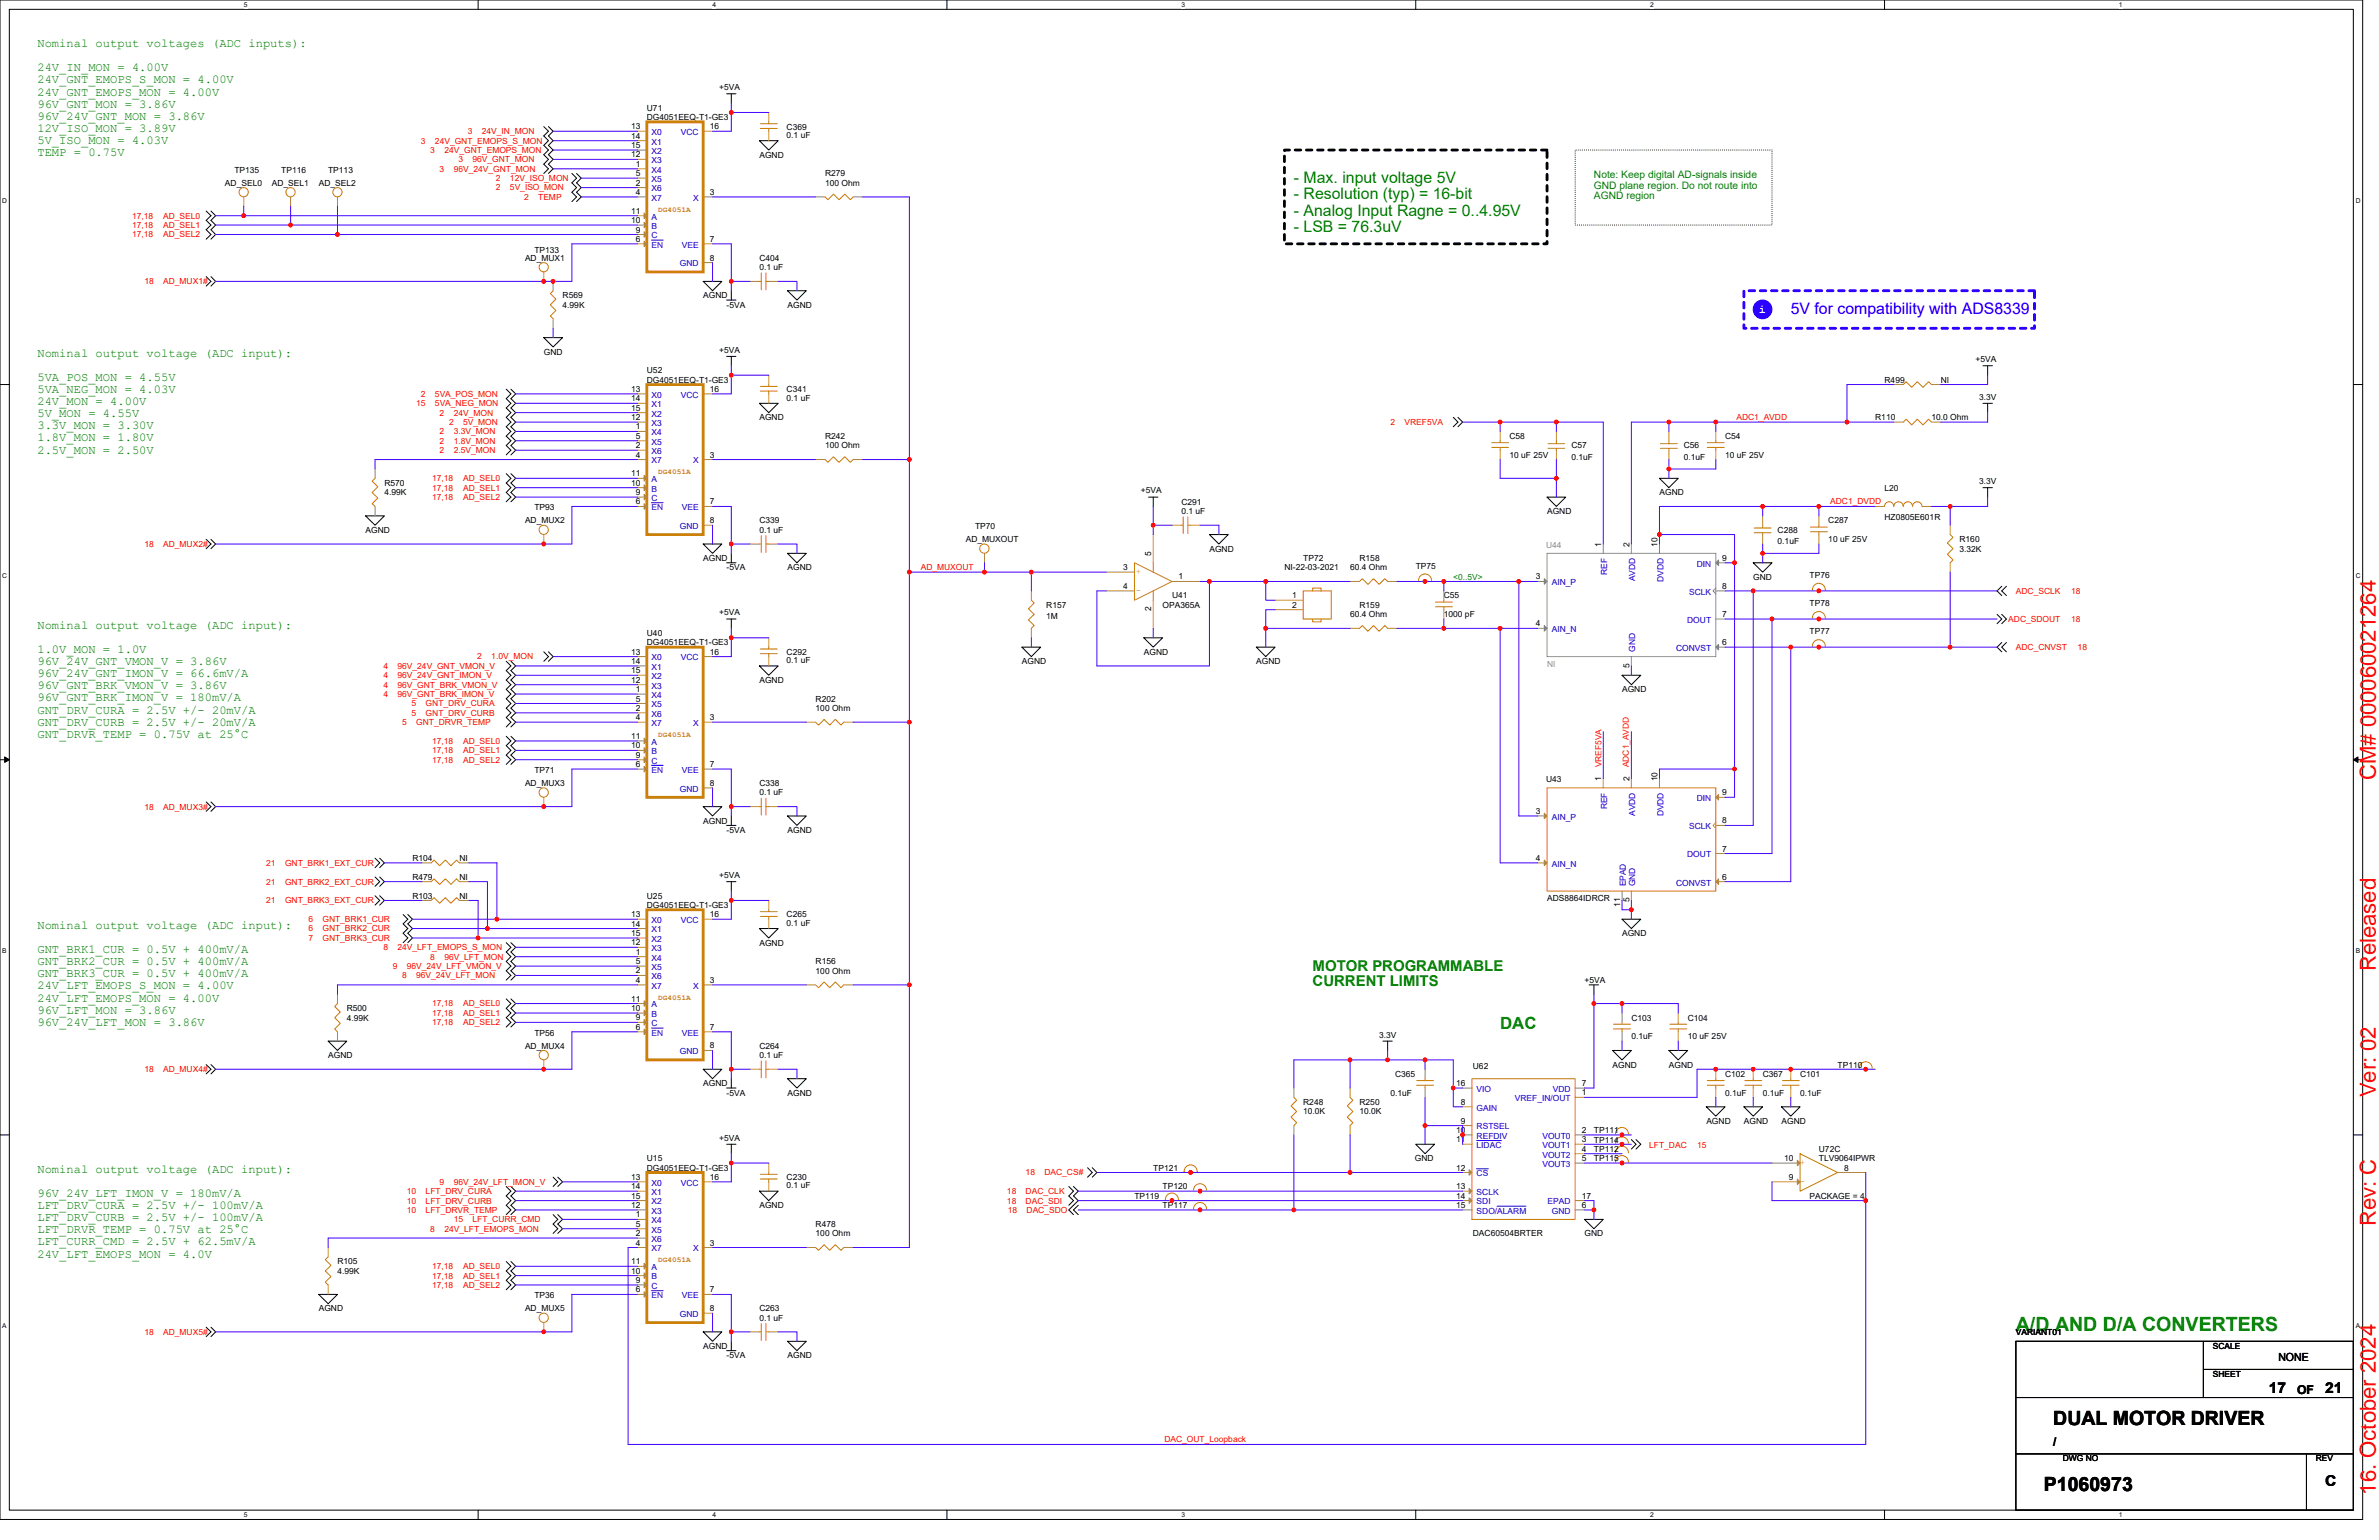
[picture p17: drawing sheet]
<svg xmlns="http://www.w3.org/2000/svg" width="432mm" height="279mm" viewBox="0 0 432 279" stroke-linecap="round" stroke-linejoin="round" font-family="sans-serif">
<defs><g id="words">
<g font-size="4" fill="#f00">
<text x="431.2" y="141.5" transform="rotate(-90 431.2 141.5)">CM# 000060021264</text>
<text x="431.2" y="176.2" transform="rotate(-90 431.2 176.2)">Released</text>
<text x="431.2" y="199.1" transform="rotate(-90 431.2 199.1)">Ver: 02</text>
<text x="431.2" y="222.5" transform="rotate(-90 431.2 222.5)">Rev: C</text>
<text x="431.2" y="271.2" transform="rotate(-90 431.2 271.2)">16. October 2024</text>
</g>
<text font-size="3.6" fill="#008000" x="365.9" y="241.6">A/D AND D/A CONVERTERS</text>
<g font-size="3.6">
<text x="372.7" y="258.6">DUAL MOTOR DRIVER</text>
<text x="371" y="270.5">P1060973</text>
</g>
<text font-size="3" fill="#008000" x="272.3" y="186.6">DAC</text>
<g font-size="2.9" fill="#008000">
<text x="234.8" y="33.2">- Max. input voltage 5V</text>
<text x="234.8" y="36.2">- Resolution (typ) = 16-bit</text>
<text x="234.8" y="39.1">- Analog Input Ragne = 0..4.95V</text>
<text x="234.8" y="42.1">- LSB = 76.3uV</text>
</g>
<text font-size="2.9" fill="#00f" x="325" y="57">5V for compatibility with ADS8339</text>
<g font-size="2.7" fill="#008000">
<text x="238.3" y="176.1">MOTOR PROGRAMMABLE</text>
<text x="238.3" y="178.9">CURRENT LIMITS</text>
</g>
<g font-size="2.7">
<text x="411.8" y="252.7">17</text>
<text x="422" y="252.7">21</text>
<text x="422" y="269.7">C</text>
</g>
<g font-size="2.2" fill="#008000">
<text x="6.8" y="8.5">Nominal output voltages (ADC inputs):</text>
<text x="6.8" y="12.9">24V_IN_MON = 4.00V</text>
<text x="6.8" y="15.1">24V_GNT_EMOPS_S_MON = 4.00V</text>
<text x="6.8" y="17.3">24V_GNT_EMOPS_MON = 4.00V</text>
<text x="6.8" y="19.5">96V_GNT_MON = 3.86V</text>
<text x="6.8" y="21.7">96V_24V_GNT_MON = 3.86V</text>
<text x="6.8" y="23.9">12V_ISO_MON = 3.89V</text>
<text x="6.8" y="26.1">5V_ISO_MON = 4.03V</text>
<text x="6.8" y="28.3">TEMP = 0.75V</text>
<text x="6.8" y="64.7">Nominal output voltage (ADC input):</text>
<text x="6.8" y="69.1">5VA_POS_MON = 4.55V</text>
<text x="6.8" y="71.3">5VA_NEG_MON = 4.03V</text>
<text x="6.8" y="73.5">24V_MON = 4.00V</text>
<text x="6.8" y="75.7">5V_MON = 4.55V</text>
<text x="6.8" y="77.9">3.3V_MON = 3.30V</text>
<text x="6.8" y="80.1">1.8V_MON = 1.80V</text>
<text x="6.8" y="82.3">2.5V_MON = 2.50V</text>
<text x="6.8" y="114">Nominal output voltage (ADC input):</text>
<text x="6.8" y="118.4">1.0V_MON = 1.0V</text>
<text x="6.8" y="120.6">96V_24V_GNT_VMON_V = 3.86V</text>
<text x="6.8" y="122.9">96V_24V_GNT_IMON_V = 66.6mV/A</text>
<text x="6.8" y="125.1">96V_GNT_BRK_VMON_V = 3.86V</text>
<text x="6.8" y="127.3">96V_GNT_BRK_IMON_V = 180mV/A</text>
<text x="6.8" y="129.5">GNT_DRV_CURA = 2.5V +/- 20mV/A</text>
<text x="6.8" y="131.7">GNT_DRV_CURB = 2.5V +/- 20mV/A</text>
<text x="6.8" y="133.9">GNT_DRVR_TEMP = 0.75V at 25°C</text>
<text x="6.8" y="168.5">Nominal output voltage (ADC input):</text>
<text x="6.8" y="172.9">GNT_BRK1_CUR = 0.5V + 400mV/A</text>
<text x="6.8" y="175.1">GNT_BRK2_CUR = 0.5V + 400mV/A</text>
<text x="6.8" y="177.3">GNT_BRK3_CUR = 0.5V + 400mV/A</text>
<text x="6.8" y="179.5">24V_LFT_EMOPS_S_MON = 4.00V</text>
<text x="6.8" y="181.7">24V_LFT_EMOPS_MON = 4.00V</text>
<text x="6.8" y="183.9">96V_LFT_MON = 3.86V</text>
<text x="6.8" y="186.1">96V_24V_LFT_MON = 3.86V</text>
<text x="6.8" y="212.7">Nominal output voltage (ADC input):</text>
<text x="6.8" y="217.1">96V_24V_LFT_IMON_V = 180mV/A</text>
<text x="6.8" y="219.4">LFT_DRV_CURA = 2.5V +/- 100mV/A</text>
<text x="6.8" y="221.6">LFT_DRV_CURB = 2.5V +/- 100mV/A</text>
<text x="6.8" y="223.8">LFT_DRVR_TEMP = 0.75V at 25°C</text>
<text x="6.8" y="226">LFT_CURR_CMD = 2.5V + 62.5mV/A</text>
<text x="6.8" y="228.2">24V_LFT_EMOPS_MON = 4.0V</text>
</g>
<text font-size="2.2" fill="#fff" x="319.3" y="56.8">i</text>
<g font-size="2.2">
<text x="416.9" y="252.9">OF</text>
<text x="372.7" y="262.4">/</text>
</g>
<text font-size="2" x="413.5" y="246.9">NONE</text>
<g font-size="1.9" fill="#008000">
<text x="289.3" y="32.3">Note: Keep digital AD-signals inside</text>
<text x="289.3" y="34.2">GND plane region. Do not route into</text>
<text x="289.3" y="36.2">AGND region</text>
</g>
<g font-size="1.5">
<text x="130.5" y="16.3">+5VA</text>
<text x="114.5" y="23.5">13</text>
<text x="117.4" y="20.1">U71</text>
<text x="117.4" y="21.8">DG4051EEQ-T1-GE3</text>
<text x="128.8" y="23.5">16</text>
<text x="142.8" y="23.5">C369</text>
<text x="114.5" y="28.6">12</text>
<text x="114.5" y="25.2">14</text>
<text x="114.5" y="26.9">15</text>
<text x="137.8" y="28.6">AGND</text>
<text x="142.8" y="25">0.1 uF</text>
<text x="40.8" y="33.7">AD_SEL0</text>
<text x="42.5" y="31.3">TP135</text>
<text x="49.3" y="33.7">AD_SEL1</text>
<text x="51.1" y="31.3">TP116</text>
<text x="57.8" y="33.7">AD_SEL2</text>
<text x="59.6" y="31.3">TP113</text>
<text x="115.4" y="30.3">1</text>
<text x="115.4" y="33.7">2</text>
<text x="115.4" y="35.4">4</text>
<text x="115.4" y="32">5</text>
<text x="128.8" y="35.4">3</text>
<text x="149.8" y="32">R279</text>
<text x="149.8" y="33.7">100 Ohm</text>
<text x="114.5" y="40.5">10</text>
<text x="114.5" y="38.8">11</text>
<text x="95.3" y="47.3">AD_MUX1</text>
<text x="97" y="46">TP133</text>
<text x="115.4" y="42.2">9</text>
<text x="115.4" y="43.9">6</text>
<text x="128.8" y="47.3">8</text>
<text x="128.8" y="43.9">7</text>
<text x="137.8" y="47.3">C404</text>
<text x="137.8" y="49">0.1 uF</text>
<text x="102.1" y="54.1">R569</text>
<text x="102.1" y="55.8">4.99K</text>
<text x="127.6" y="54.1">AGND</text>
<text x="131.9" y="55.8">-5VA</text>
<text x="142.9" y="55.8">AGND</text>
<text x="98.7" y="64.3">GND</text>
<text x="130.5" y="64">+5VA</text>
<text x="358.6" y="65.7">+5VA</text>
<text x="114.5" y="71.1">13</text>
<text x="117.4" y="67.7">U52</text>
<text x="117.4" y="69.4">DG4051EEQ-T1-GE3</text>
<text x="128.8" y="71.1">16</text>
<text x="142.8" y="71.1">C341</text>
<text x="342.1" y="69.4">R499</text>
<text x="352.3" y="69.4">NI</text>
<text x="114.5" y="76.2">12</text>
<text x="114.5" y="72.8">14</text>
<text x="114.5" y="74.5">15</text>
<text x="115.4" y="77.9">1</text>
<text x="137.8" y="76.2">AGND</text>
<text x="142.8" y="72.7">0.1 uF</text>
<text x="340.4" y="76.2">R110</text>
<text x="350.6" y="76.2">10.0 Ohm</text>
<text x="359.2" y="72.5">3.3V</text>
<text x="115.4" y="81.3">2</text>
<text x="115.4" y="83">4</text>
<text x="115.4" y="79.6">5</text>
<text x="128.8" y="83">3</text>
<text x="149.8" y="79.7">R242</text>
<text x="149.8" y="81.3">100 Ohm</text>
<text x="274" y="79.7">C58</text>
<text x="274" y="83.1">10 uF 25V</text>
<text x="285.2" y="81.3">C57</text>
<text x="285.2" y="83.4">0.1uF</text>
<text x="305.6" y="81.3">C56</text>
<text x="305.6" y="83.4">0.1uF</text>
<text x="313.1" y="79.7">C54</text>
<text x="313.1" y="83.1">10 uF 25V</text>
<text x="69.8" y="88.2">R570</text>
<text x="69.8" y="89.9">4.99K</text>
<text x="114.5" y="88.1">10</text>
<text x="114.5" y="86.4">11</text>
<text x="115.4" y="89.8">9</text>
<text x="207.1" y="89.5">+5VA</text>
<text x="301.2" y="89.9">AGND</text>
<text x="342.1" y="89">L20</text>
<text x="359.2" y="87.8">3.3V</text>
<text x="95.3" y="95">AD_MUX2</text>
<text x="97" y="92.6">TP93</text>
<text x="115.4" y="91.5">6</text>
<text x="128.8" y="94.9">8</text>
<text x="128.8" y="91.5">7</text>
<text x="137.8" y="95">C339</text>
<text x="177" y="96">TP70</text>
<text x="214.4" y="91.6">C291</text>
<text x="214.4" y="93.3">0.1 uF</text>
<text x="280.8" y="93.3">AGND</text>
<text x="331.9" y="95">C287</text>
<text x="342.1" y="94.3">HZ0805E601R</text>
<text x="66.4" y="96.7">AGND</text>
<text x="127.6" y="101.8">AGND</text>
<text x="137.8" y="96.7">0.1 uF</text>
<text x="175.3" y="98.4">AD_MUXOUT</text>
<text x="209" y="100.9" transform="rotate(-90 209 100.9)">5</text>
<text x="219.5" y="100.1">AGND</text>
<text x="236.5" y="101.8">TP72</text>
<text x="246.8" y="101.8">R158</text>
<text x="290.6" y="99.2" transform="rotate(-90 290.6 99.2)">1</text>
<text x="295.7" y="99.2" transform="rotate(-90 295.7 99.2)">2</text>
<text x="300.8" y="99.2" transform="rotate(-90 300.8 99.2)">10</text>
<text x="312.6" y="101.7">9</text>
<text x="322.6" y="96.7">C288</text>
<text x="322.6" y="98.7">0.1uF</text>
<text x="331.9" y="98.4">10 uF 25V</text>
<text x="355.7" y="98.4">R160</text>
<text x="355.7" y="100.1">3.32K</text>
<text x="131.9" y="103.5">-5VA</text>
<text x="142.9" y="103.5">AGND</text>
<text x="203.9" y="103.4">3</text>
<text x="203.9" y="106.8">4</text>
<text x="213.9" y="105.1">1</text>
<text x="233.1" y="103.5">NI-22-03-2021</text>
<text x="245" y="103.5">60.4 Ohm</text>
<text x="257" y="103.1">TP75</text>
<text x="278.8" y="105.1">3</text>
<text x="312.6" y="106.8">8</text>
<text x="318.2" y="105.2">GND</text>
<text x="328.4" y="104.8">TP76</text>
<text x="130.5" y="111.7">+5VA</text>
<text x="189.9" y="110.3">R157</text>
<text x="189.9" y="112.3">1M</text>
<text x="209" y="110.9" transform="rotate(-90 209 110.9)">2</text>
<text x="211" y="110.3">OPA365A</text>
<text x="212.7" y="108.6">U41</text>
<text x="234.5" y="108.5">1</text>
<text x="234.5" y="110.3">2</text>
<text x="245" y="112">60.4 Ohm</text>
<text x="246.8" y="110.3">R159</text>
<text x="262.1" y="108.6">C55</text>
<text x="262.1" y="112">1000 pF</text>
<text x="278.8" y="113.6">4</text>
<text x="312.6" y="112">7</text>
<text x="328.4" y="109.9">TP78</text>
<text x="114.5" y="118.8">13</text>
<text x="117.4" y="115.4">U40</text>
<text x="117.4" y="117.1">DG4051EEQ-T1-GE3</text>
<text x="128.8" y="118.8">16</text>
<text x="142.8" y="118.8">C292</text>
<text x="207.6" y="118.8">AGND</text>
<text x="312.6" y="117.1">6</text>
<text x="328.4" y="115">TP77</text>
<text x="114.5" y="123.9">12</text>
<text x="114.5" y="120.5">14</text>
<text x="114.5" y="122.2">15</text>
<text x="115.4" y="125.6">1</text>
<text x="137.8" y="123.9">AGND</text>
<text x="142.8" y="120.3">0.1 uF</text>
<text x="185.5" y="120.5">AGND</text>
<text x="228" y="120.5">AGND</text>
<text x="294.4" y="125.6">AGND</text>
<text x="295.7" y="121.2" transform="rotate(-90 295.7 121.2)">5</text>
<text x="115.4" y="129">2</text>
<text x="115.4" y="130.7">4</text>
<text x="115.4" y="127.3">5</text>
<text x="128.8" y="130.7">3</text>
<text x="148" y="127.3">R202</text>
<text x="148" y="129">100 Ohm</text>
<text x="114.5" y="135.8">10</text>
<text x="114.5" y="134.1">11</text>
<text x="115.4" y="137.5">9</text>
<text x="95.3" y="142.6">AD_MUX3</text>
<text x="97" y="140.2">TP71</text>
<text x="115.4" y="139.2">6</text>
<text x="128.8" y="142.6">8</text>
<text x="128.8" y="139.2">7</text>
<text x="137.8" y="142.6">C338</text>
<text x="280.6" y="141.9">U43</text>
<text x="290.6" y="141.8" transform="rotate(-90 290.6 141.8)">1</text>
<text x="295.7" y="141.8" transform="rotate(-90 295.7 141.8)">2</text>
<text x="300.8" y="141.8" transform="rotate(-90 300.8 141.8)">10</text>
<text x="127.6" y="149.4">AGND</text>
<text x="137.8" y="144.3">0.1 uF</text>
<text x="278.8" y="147.7">3</text>
<text x="312.6" y="144.3">9</text>
<text x="312.6" y="149.4">8</text>
<text x="131.9" y="151.1">-5VA</text>
<text x="142.9" y="151.1">AGND</text>
<text x="312.6" y="154.5">7</text>
<text x="74.9" y="159.6">R479</text>
<text x="74.9" y="156.2">R104</text>
<text x="83.4" y="159.6">NI</text>
<text x="83.4" y="156.2">NI</text>
<text x="130.5" y="159.3">+5VA</text>
<text x="278.8" y="156.2">4</text>
<text x="312.6" y="159.6">6</text>
<text x="74.9" y="163">R103</text>
<text x="83.4" y="163">NI</text>
<text x="114.5" y="166.4">13</text>
<text x="117.4" y="163">U25</text>
<text x="117.4" y="164.7">DG4051EEQ-T1-GE3</text>
<text x="128.8" y="166.4">16</text>
<text x="142.8" y="166.4">C265</text>
<text x="142.8" y="168">0.1 uF</text>
<text x="280.8" y="163.6">ADS8864IDRCR</text>
<text x="294" y="164.5" transform="rotate(-90 294 164.5)">11</text>
<text x="295.7" y="163.7" transform="rotate(-90 295.7 163.7)">5</text>
<text x="114.5" y="171.5">12</text>
<text x="114.5" y="168.1">14</text>
<text x="114.5" y="169.8">15</text>
<text x="115.4" y="173.2">1</text>
<text x="137.8" y="171.6">AGND</text>
<text x="294.4" y="169.8">AGND</text>
<text x="115.4" y="176.6">2</text>
<text x="115.4" y="178.3">4</text>
<text x="115.4" y="174.9">5</text>
<text x="128.8" y="178.3">3</text>
<text x="148" y="174.9">R156</text>
<text x="148" y="176.7">100 Ohm</text>
<text x="287.6" y="178.4">+5VA</text>
<text x="62.9" y="183.5">R500</text>
<text x="62.9" y="185.2">4.99K</text>
<text x="114.5" y="183.4">10</text>
<text x="114.5" y="181.7">11</text>
<text x="115.4" y="185.1">9</text>
<text x="296.1" y="185.2">C103</text>
<text x="306.3" y="185.2">C104</text>
<text x="59.6" y="192">AGND</text>
<text x="95.3" y="190.3">AD_MUX4</text>
<text x="97" y="187.9">TP56</text>
<text x="115.4" y="186.8">6</text>
<text x="128.8" y="190.2">8</text>
<text x="128.8" y="186.8">7</text>
<text x="137.8" y="190.3">C264</text>
<text x="137.8" y="192">0.1 uF</text>
<text x="250.3" y="188.2">3.3V</text>
<text x="296.1" y="188.6">0.1uF</text>
<text x="306.3" y="188.6">10 uF 25V</text>
<text x="127.6" y="197.1">AGND</text>
<text x="253.2" y="195.4">C365</text>
<text x="264.3" y="197">16</text>
<text x="267.3" y="194">U62</text>
<text x="287.1" y="197">7</text>
<text x="292.7" y="193.7">AGND</text>
<text x="302.9" y="193.7">AGND</text>
<text x="313.1" y="195.4">C102</text>
<text x="319.9" y="195.4">C367</text>
<text x="326.7" y="195.4">C101</text>
<text x="333.5" y="193.7">TP110</text>
<text x="131.9" y="198.8">-5VA</text>
<text x="142.9" y="198.8">AGND</text>
<text x="236.5" y="200.5">R248</text>
<text x="236.5" y="202.2">10.0K</text>
<text x="246.8" y="200.5">R250</text>
<text x="246.8" y="202.2">10.0K</text>
<text x="252.4" y="198.8">0.1uF</text>
<text x="265.1" y="203.9">9</text>
<text x="265.1" y="200.4">8</text>
<text x="287.1" y="198.7">1</text>
<text x="309.7" y="203.9">AGND</text>
<text x="313.1" y="198.8">0.1uF</text>
<text x="316.5" y="203.9">AGND</text>
<text x="319.9" y="198.8">0.1uF</text>
<text x="323.3" y="203.9">AGND</text>
<text x="326.7" y="198.8">0.1uF</text>
<text x="130.5" y="206.9">+5VA</text>
<text x="264.3" y="207.2">11</text>
<text x="264.3" y="205.5">10</text>
<text x="287.1" y="205.5">2</text>
<text x="287.1" y="209">4</text>
<text x="287.1" y="207.2">3</text>
<text x="289.3" y="207.3">TP114</text>
<text x="289.3" y="209">TP112</text>
<text x="289.3" y="205.6">TP111</text>
<text x="330.1" y="209">U72C</text>
<text x="114.5" y="214.1">13</text>
<text x="114.5" y="215.8">14</text>
<text x="117.4" y="210.7">U15</text>
<text x="117.4" y="212.4">DG4051EEQ-T1-GE3</text>
<text x="128.8" y="214.1">16</text>
<text x="142.8" y="214.1">C230</text>
<text x="142.8" y="215.6">0.1 uF</text>
<text x="209.3" y="212.4">TP121</text>
<text x="211" y="215.8">TP120</text>
<text x="256.8" y="210.7">GND</text>
<text x="264.3" y="212.4">12</text>
<text x="264.3" y="215.8">13</text>
<text x="287.1" y="210.7">5</text>
<text x="289.3" y="210.7">TP115</text>
<text x="323.8" y="210.7">10</text>
<text x="324.7" y="214.1">9</text>
<text x="330.1" y="210.7">TLV9064IPWR</text>
<text x="334.7" y="212.4">8</text>
<text x="114.5" y="219.2">12</text>
<text x="114.5" y="217.5">15</text>
<text x="115.4" y="220.9">1</text>
<text x="137.8" y="219.2">AGND</text>
<text x="205.9" y="217.5">TP119</text>
<text x="211" y="219.2">TP117</text>
<text x="264.3" y="219.2">15</text>
<text x="264.3" y="217.5">14</text>
<text x="287.1" y="219.2">6</text>
<text x="287.1" y="217.5">17</text>
<text x="328.4" y="217.5">PACKAGE = 4</text>
<text x="115.4" y="224.3">2</text>
<text x="115.4" y="226">4</text>
<text x="115.4" y="222.6">5</text>
<text x="128.8" y="226">3</text>
<text x="148" y="222.6">R478</text>
<text x="148" y="224.3">100 Ohm</text>
<text x="267.3" y="224.3">DAC60504BRTER</text>
<text x="287.6" y="224.3">GND</text>
<text x="61.3" y="229.4">R105</text>
<text x="61.3" y="231.1">4.99K</text>
<text x="114.5" y="231.1">10</text>
<text x="114.5" y="229.4">11</text>
<text x="115.4" y="232.8">9</text>
<text x="57.8" y="237.9">AGND</text>
<text x="95.3" y="237.9">AD_MUX5</text>
<text x="97" y="235.5">TP36</text>
<text x="115.4" y="234.5">6</text>
<text x="128.8" y="237.9">8</text>
<text x="128.8" y="234.5">7</text>
<text x="137.8" y="237.9">C263</text>
<text x="137.8" y="239.6">0.1 uF</text>
<text x="127.6" y="244.7">AGND</text>
<text x="365.9" y="242.2">VARIANT01</text>
<text x="401.6" y="244.7">SCALE</text>
<text x="131.9" y="246.4">-5VA</text>
<text x="142.9" y="246.4">AGND</text>
<text x="401.6" y="249.8">SHEET</text>
<text x="374.4" y="265.2">DWG NO</text>
<text x="420.3" y="265.2">REV</text>
</g>
<g font-size="1.5" fill="#f00">
<text x="76.4" y="26">3</text>
<text x="78.1" y="27.7">3</text>
<text x="79" y="26">24V_GNT_EMOPS_S_MON</text>
<text x="80.7" y="27.7">24V_GNT_EMOPS_MON</text>
<text x="83.2" y="29.4">3</text>
<text x="84.9" y="24.3">3</text>
<text x="85.8" y="29.4">96V_GNT_MON</text>
<text x="87.5" y="24.3">24V_IN_MON</text>
<text x="79.8" y="31.2">3</text>
<text x="82.4" y="31.2">96V_24V_GNT_MON</text>
<text x="90" y="32.9">2</text>
<text x="90" y="34.5">2</text>
<text x="92.6" y="32.9">12V_ISO_MON</text>
<text x="92.6" y="34.5">5V_ISO_MON</text>
<text x="24" y="39.7">17,18</text>
<text x="24" y="41.4">17,18</text>
<text x="29.6" y="39.7">AD_SEL0</text>
<text x="29.6" y="41.4">AD_SEL1</text>
<text x="95.1" y="36.3">2</text>
<text x="97.7" y="36.3">TEMP</text>
<text x="24" y="43.1">17,18</text>
<text x="29.6" y="43.1">AD_SEL2</text>
<text x="26.2" y="51.6">18</text>
<text x="29.6" y="51.6">AD_MUX1#</text>
<text x="76.4" y="72">2</text>
<text x="79" y="72">5VA_POS_MON</text>
<text x="75.5" y="73.7">15</text>
<text x="79" y="73.7">5VA_NEG_MON</text>
<text x="79.8" y="75.4">2</text>
<text x="81.5" y="77.1">2</text>
<text x="82.4" y="75.4">24V_MON</text>
<text x="84.1" y="77.1">5V_MON</text>
<text x="252.4" y="77.1">2</text>
<text x="254.9" y="77.1">VREF5VA</text>
<text x="315.2" y="76.1">ADC1_AVDD</text>
<text x="79.8" y="78.8">2</text>
<text x="79.8" y="80.5">2</text>
<text x="79.8" y="82.2">2</text>
<text x="82.4" y="78.8">3.3V_MON</text>
<text x="82.4" y="80.5">1.8V_MON</text>
<text x="82.4" y="82.2">2.5V_MON</text>
<text x="78.4" y="87.3">17,18</text>
<text x="78.4" y="89">17,18</text>
<text x="84.1" y="87.3">AD_SEL0</text>
<text x="84.1" y="89">AD_SEL1</text>
<text x="78.4" y="90.7">17,18</text>
<text x="84.1" y="90.7">AD_SEL2</text>
<text x="332.2" y="91.4">ADC1_DVDD</text>
<text x="26.2" y="99.2">18</text>
<text x="29.6" y="99.2">AD_MUX2#</text>
<text x="167.1" y="103.4">AD_MUXOUT</text>
<text x="365.9" y="107.7">ADC_SCLK</text>
<text x="375.9" y="107.7">18</text>
<text x="364.5" y="112.8">ADC_SDOUT</text>
<text x="375.9" y="112.8">18</text>
<text x="86.6" y="119.6">2</text>
<text x="89.2" y="119.6">1.0V_MON</text>
<text x="365.9" y="117.9">ADC_CNVST</text>
<text x="377.1" y="117.9">18</text>
<text x="69.6" y="121.3">4</text>
<text x="69.6" y="123">4</text>
<text x="69.6" y="124.8">4</text>
<text x="72.2" y="121.3">96V_24V_GNT_VMON_V</text>
<text x="72.2" y="123">96V_24V_GNT_IMON_V</text>
<text x="72.2" y="124.8">96V_GNT_BRK_VMON_V</text>
<text x="69.6" y="126.4">4</text>
<text x="72.2" y="126.4">96V_GNT_BRK_IMON_V</text>
<text x="73" y="131.6">5</text>
<text x="74.7" y="128.1">5</text>
<text x="74.7" y="129.9">5</text>
<text x="75.5" y="131.6">GNT_DRVR_TEMP</text>
<text x="77.3" y="128.1">GNT_DRV_CURA</text>
<text x="77.3" y="129.9">GNT_DRV_CURB</text>
<text x="78.4" y="135">17,18</text>
<text x="78.4" y="136.7">17,18</text>
<text x="84.1" y="135">AD_SEL0</text>
<text x="84.1" y="136.7">AD_SEL1</text>
<text x="78.4" y="138.4">17,18</text>
<text x="84.1" y="138.4">AD_SEL2</text>
<text x="290.7" y="139.2" transform="rotate(-90 290.7 139.2)">VREF5VA</text>
<text x="295.7" y="139.2" transform="rotate(-90 295.7 139.2)">ADC1_AVDD</text>
<text x="26.2" y="146.9">18</text>
<text x="29.6" y="146.9">AD_MUX3#</text>
<text x="48.3" y="157.1">21</text>
<text x="48.3" y="160.5">21</text>
<text x="51.7" y="157.1">GNT_BRK1_EXT_CUR</text>
<text x="51.7" y="160.5">GNT_BRK2_EXT_CUR</text>
<text x="48.3" y="163.9">21</text>
<text x="51.7" y="163.9">GNT_BRK3_EXT_CUR</text>
<text x="56" y="167.3">6</text>
<text x="58.5" y="167.3">GNT_BRK1_CUR</text>
<text x="56" y="169">6</text>
<text x="56" y="170.7">7</text>
<text x="58.5" y="169">GNT_BRK2_CUR</text>
<text x="58.5" y="170.7">GNT_BRK3_CUR</text>
<text x="69.6" y="172.4">8</text>
<text x="72.2" y="172.4">24V_LFT_EMOPS_S_MON</text>
<text x="71.3" y="175.8">9</text>
<text x="73" y="177.5">8</text>
<text x="73.9" y="175.8">96V_24V_LFT_VMON_V</text>
<text x="75.5" y="177.5">96V_24V_LFT_MON</text>
<text x="78.1" y="174.1">8</text>
<text x="80.7" y="174.1">96V_LFT_MON</text>
<text x="78.4" y="182.6">17,18</text>
<text x="78.4" y="184.3">17,18</text>
<text x="84.1" y="182.6">AD_SEL0</text>
<text x="84.1" y="184.3">AD_SEL1</text>
<text x="78.4" y="186">17,18</text>
<text x="84.1" y="186">AD_SEL2</text>
<text x="26.2" y="194.5">18</text>
<text x="29.6" y="194.5">AD_MUX4#</text>
<text x="299.3" y="208.3">LFT_DAC</text>
<text x="308" y="208.3">15</text>
<text x="79.8" y="214.9">9</text>
<text x="82.4" y="214.9">96V_24V_LFT_IMON_V</text>
<text x="186.2" y="213.2">18</text>
<text x="189.6" y="213.2">DAC_CS#</text>
<text x="73.9" y="216.6">10</text>
<text x="73.9" y="218.4">10</text>
<text x="73.9" y="220">10</text>
<text x="77.3" y="216.6">LFT_DRV_CURA</text>
<text x="77.3" y="218.4">LFT_DRV_CURB</text>
<text x="77.3" y="220">LFT_DRVR_TEMP</text>
<text x="82.4" y="221.7">15</text>
<text x="85.8" y="221.7">LFT_CURR_CMD</text>
<text x="182.8" y="216.6">18</text>
<text x="182.8" y="218.4">18</text>
<text x="182.9" y="220">18</text>
<text x="186.2" y="216.6">DAC_CLK</text>
<text x="186.2" y="218.4">DAC_SDI</text>
<text x="186.3" y="220">DAC_SDO</text>
<text x="78.1" y="223.5">8</text>
<text x="80.7" y="223.5">24V_LFT_EMOPS_MON</text>
<text x="78.4" y="230.3">17,18</text>
<text x="78.4" y="232">17,18</text>
<text x="78.4" y="233.7">17,18</text>
<text x="84.1" y="230.3">AD_SEL0</text>
<text x="84.1" y="232">AD_SEL1</text>
<text x="84.1" y="233.7">AD_SEL2</text>
<text x="26.2" y="242.2">18</text>
<text x="29.6" y="242.2">AD_MUX5#</text>
<text x="211.3" y="261.6">DAC_OUT_Loopback</text>
</g>
<g font-size="1.5" fill="#00c">
<text x="118.3" y="29.6">X3</text>
<text x="118.3" y="24.5">X0</text>
<text x="118.3" y="26.2">X1</text>
<text x="118.3" y="27.9">X2</text>
<text x="123.6" y="24.5">VCC</text>
<text x="118.3" y="31.3">X4</text>
<text x="118.3" y="34.7">X6</text>
<text x="118.3" y="33">X5</text>
<text x="118.3" y="36.4">X7</text>
<text x="118.3" y="41.5">B</text>
<text x="118.3" y="39.8">A</text>
<text x="125.8" y="36.4">X</text>
<text x="118.3" y="44.9">EN</text>
<text x="118.3" y="43.2">C</text>
<text x="123.7" y="44.9">VEE</text>
<text x="123.4" y="48.3">GND</text>
<text x="118.3" y="77.3">X3</text>
<text x="118.3" y="72.2">X0</text>
<text x="118.3" y="73.9">X1</text>
<text x="118.3" y="75.6">X2</text>
<text x="123.6" y="72.2">VCC</text>
<text x="118.3" y="79">X4</text>
<text x="118.3" y="82.4">X6</text>
<text x="118.3" y="80.7">X5</text>
<text x="118.3" y="84.1">X7</text>
<text x="118.3" y="89.2">B</text>
<text x="118.3" y="87.5">A</text>
<text x="125.8" y="84.1">X</text>
<text x="118.3" y="92.6">EN</text>
<text x="118.3" y="90.9">C</text>
<text x="123.4" y="96">GND</text>
<text x="123.7" y="92.6">VEE</text>
<text x="281.6" y="106.2">AIN_P</text>
<text x="291.7" y="104.3" transform="rotate(-90 291.7 104.3)">REF</text>
<text x="296.8" y="105.5" transform="rotate(-90 296.8 105.5)">AVDD</text>
<text x="301.9" y="105.6" transform="rotate(-90 301.9 105.6)">DVDD</text>
<text x="306.6" y="107.9">SCLK</text>
<text x="308" y="102.8">DIN</text>
<text x="306.2" y="113">DOUT</text>
<text x="118.3" y="119.8">X0</text>
<text x="123.6" y="119.8">VCC</text>
<text x="281.6" y="114.7">AIN_N</text>
<text x="296.8" y="118.3" transform="rotate(-90 296.8 118.3)">GND</text>
<text x="304.2" y="118.1">CONVST</text>
<text x="118.3" y="124.9">X3</text>
<text x="118.3" y="121.5">X1</text>
<text x="118.3" y="123.2">X2</text>
<text x="118.3" y="126.6">X4</text>
<text x="118.3" y="130">X6</text>
<text x="118.3" y="131.7">X7</text>
<text x="118.3" y="128.3">X5</text>
<text x="125.8" y="131.7">X</text>
<text x="118.3" y="136.8">B</text>
<text x="118.3" y="135.1">A</text>
<text x="118.3" y="140.2">EN</text>
<text x="118.3" y="138.5">C</text>
<text x="123.4" y="143.6">GND</text>
<text x="123.7" y="140.2">VEE</text>
<text x="281.6" y="148.7">AIN_P</text>
<text x="291.7" y="146.8" transform="rotate(-90 291.7 146.8)">REF</text>
<text x="296.8" y="148" transform="rotate(-90 296.8 148)">AVDD</text>
<text x="301.9" y="148.1" transform="rotate(-90 301.9 148.1)">DVDD</text>
<text x="308" y="145.4">DIN</text>
<text x="306.2" y="155.6">DOUT</text>
<text x="306.6" y="150.5">SCLK</text>
<text x="281.6" y="157.2">AIN_N</text>
<text x="295.1" y="160.8" transform="rotate(-90 295.1 160.8)">EPAD</text>
<text x="296.8" y="160.8" transform="rotate(-90 296.8 160.8)">GND</text>
<text x="304.2" y="160.7">CONVST</text>
<text x="118.3" y="167.5">X0</text>
<text x="123.6" y="167.5">VCC</text>
<text x="118.3" y="172.6">X3</text>
<text x="118.3" y="169.2">X1</text>
<text x="118.3" y="170.9">X2</text>
<text x="118.3" y="174.3">X4</text>
<text x="118.3" y="177.7">X6</text>
<text x="118.3" y="179.4">X7</text>
<text x="118.3" y="176">X5</text>
<text x="125.8" y="179.4">X</text>
<text x="118.3" y="184.5">B</text>
<text x="118.3" y="182.8">A</text>
<text x="118.3" y="187.9">EN</text>
<text x="118.3" y="186.2">C</text>
<text x="123.4" y="191.3">GND</text>
<text x="123.7" y="187.9">VEE</text>
<text x="268" y="198.1">VIO</text>
<text x="268" y="201.5">GAIN</text>
<text x="275" y="199.8">VREF_IN/OUT</text>
<text x="281.8" y="198.1">VDD</text>
<text x="268" y="208.3">LIDAC</text>
<text x="268" y="206.6">REFDIV</text>
<text x="268" y="204.9">RSTSEL</text>
<text x="280" y="206.6">VOUT0</text>
<text x="280" y="208.3">VOUT1</text>
<text x="118.3" y="215.1">X0</text>
<text x="123.6" y="215.1">VCC</text>
<text x="268" y="213.4">CS</text>
<text x="280" y="210">VOUT2</text>
<text x="280" y="211.7">VOUT3</text>
<text x="118.3" y="221.9">X4</text>
<text x="118.3" y="220.2">X3</text>
<text x="118.3" y="216.8">X1</text>
<text x="118.3" y="218.5">X2</text>
<text x="268" y="220.2">SDO/ALARM</text>
<text x="268" y="216.8">SCLK</text>
<text x="268" y="218.5">SDI</text>
<text x="280.9" y="218.5">EPAD</text>
<text x="281.7" y="220.2">GND</text>
<text x="118.3" y="225.3">X6</text>
<text x="118.3" y="227">X7</text>
<text x="118.3" y="223.6">X5</text>
<text x="125.8" y="227">X</text>
<text x="118.3" y="233.8">C</text>
<text x="118.3" y="232.1">B</text>
<text x="118.3" y="230.4">A</text>
<text x="118.3" y="235.5">EN</text>
<text x="123.4" y="239">GND</text>
<text x="123.7" y="235.5">VEE</text>
</g>
<g font-size="1.5" fill="#878787">
<text x="280.6" y="99.4">U44</text>
<text x="280.8" y="121">NI</text>
</g>
<g font-size="1.5" fill="#cc8006">
<text x="206.2" y="107.6">-</text>
<text x="206.2" y="104.2">+</text>
<text x="326.7" y="211.4">+</text>
<text x="326.7" y="214.8">-</text>
</g>
<text font-size="1.5" fill="#008000" x="263.8" y="105.2">&lt;0..5V&gt;</text>
<g font-size="1.4" fill="#cc8006">
<text x="119.5" y="38.4">DG4051A</text>
<text x="119.5" y="86.1">DG4051A</text>
<text x="119.5" y="133.7">DG4051A</text>
<text x="119.5" y="181.4">DG4051A</text>
<text x="119.5" y="229">DG4051A</text>
</g>
<g font-size="1.2">
<text x="44.2" y="1.2">5</text>
<text x="129.3" y="1.2">4</text>
<text x="214.4" y="1.2">3</text>
<text x="299.5" y="1.2">2</text>
<text x="384.6" y="1.2">1</text>
<text x=".4" y="36.8">D</text>
<text x="427.6" y="36.8">D</text>
<text x=".4" y="104.9">C</text>
<text x="427.6" y="104.9">C</text>
<text x=".4" y="173">B</text>
<text x="427.6" y="173">B</text>
<text x=".4" y="241">A</text>
<text x="427.6" y="241">A</text>
<text x="44.2" y="275.2">5</text>
<text x="129.3" y="275.2">4</text>
<text x="214.4" y="275.2">3</text>
<text x="299.5" y="275.2">2</text>
<text x="384.6" y="275.2">1</text>
</g>
</g></defs>
<path d="M0 0h428.8v275.7h-428.8zM1.7 1.7h425.4v272.3h-425.4z" fill="none" stroke="#000" stroke-width=".18"/>
<g fill="#fff">
<path d="M44.2 .2h.7v1.3h-.7z"/>
<path d="M44.2 274.2h.7v1.3h-.7z"/>
</g>
<path d="M86.8 0v1.7M86.8 274v1.7" fill="none" stroke="#000" stroke-width=".18"/>
<g fill="#fff">
<path d="M129.3 .2h.7v1.3h-.7z"/>
<path d="M129.3 274.2h.7v1.3h-.7z"/>
</g>
<path d="M171.9 0v1.7M171.9 274v1.7" fill="none" stroke="#000" stroke-width=".18"/>
<g fill="#fff">
<path d="M214.4 .2h.7v1.3h-.7z"/>
<path d="M214.4 274.2h.7v1.3h-.7z"/>
</g>
<path d="M257 0v1.7M257 274v1.7" fill="none" stroke="#000" stroke-width=".18"/>
<g fill="#fff">
<path d="M299.5 .2h.7v1.3h-.7z"/>
<path d="M299.5 274.2h.7v1.3h-.7z"/>
</g>
<path d="M342.1 0v1.7M342.1 274v1.7" fill="none" stroke="#000" stroke-width=".18"/>
<g fill="#fff">
<path d="M384.6 .2h.7v1.3h-.7z"/>
<path d="M384.6 274.2h.7v1.3h-.7z"/>
<path d="M.4 35.7h.9v1.4h-.9z"/>
<path d="M427.6 35.7h.8v1.4h-.8z"/>
<path d="M.4 103.8h.9v1.3h-.9z"/>
<path d="M427.6 103.8h.8v1.3h-.8z"/>
</g>
<path d="M0 69.8h1.7M427.1 69.8h1.7" fill="none" stroke="#000" stroke-width=".18"/>
<g fill="#fff">
<path d="M.4 171.9h.8v1.3h-.8z"/>
<path d="M427.6 171.9h.7v1.3h-.7z"/>
</g>
<path d="M0 137.8h1.7M427.1 137.8h1.7" fill="none" stroke="#000" stroke-width=".18"/>
<path d="M.8 137.3l.9 .5-.9 .5zM427.1 137.8l.9-.5v1z" fill="#000" stroke="#000" stroke-width=".18"/>
<g fill="#fff">
<path d="M.4 239.9h.8v1.4h-.8z"/>
<path d="M427.6 239.9h.7v1.4h-.7z"/>
</g>
<g fill="none" stroke="#000" stroke-width=".18">
<path d="M131.9 17h1.7M132.7 17v1.7M37.4 38.3l.9 .8-.9 .9 .9 .8-.9 .9 .9 .8-.9 .9M38.3 38.3l.8 .8-.8 .9 .8 .8-.8 .9 .8 .8-.8 .9M98.7 23l.8 .8-.8 .9 .8 .8-.8 .9 .8 .8-.8 .9 .8 .8-.8 .9 .8 .8-.8 .9M99.5 23l.9 .8-.9 .9 .9 .8-.9 .9 .9 .8-.9 .9 .9 .8-.9 .9 .9 .8-.9 .9M103.8 31.5l.8 .8-.8 .9 .8 .8-.8 .9 .8 .8-.8 .9M104.6 31.5l.9 .8-.9 .9 .9 .8-.9 .9 .9 .8-.9 .9M137.8 25.5h3.4l-1.7 1.7zM37.4 50.2l.9 .9-.9 .8M38.3 50.2l.8 .9-.8 .8M127.6 51.1h3.4l-1.7 1.6z"/>
<path d="M131.9 54.4h1.7M132.7 52.7v1.7M142.9 52.7h3.4l-1.6 1.7zM91.9 70.6l.8 .9-.8 .8 .8 .9-.8 .8 .8 .9-.8 .8 .8 .9-.8 .8 .8 .9-.8 .8 .8 .9-.8 .8 .8 .9-.8 .8M92.7 70.6l.9 .9-.9 .8 .9 .9-.9 .8 .9 .9-.9 .8 .9 .9-.9 .8 .9 .9-.9 .8 .9 .9-.9 .8 .9 .9-.9 .8M98.7 61.3h3.4l-1.7 1.6zM131.9 64.7h1.7M132.7 64.7v1.7M137.8 73.2h3.4l-1.7 1.7zM263.8 75.7l.8 .9-.8 .8M264.6 75.7l.9 .9-.9 .8M359.9 66.4h1.7"/>
<path d="M359.9 73.2h1.7M360.8 66.4v1.7M360.8 73.2v1.7M37.4 97.9l.9 .8-.9 .8M38.3 97.9l.8 .8-.8 .8M66.4 93.6h3.4l-1.7 1.7zM91.9 85.9l.8 .9-.8 .8 .8 .9-.8 .8 .8 .9-.8 .8M92.7 85.9l.9 .9-.9 .8 .9 .9-.9 .8 .9 .9-.9 .8M127.6 98.7h3.4l-1.7 1.7zM208.5 90.2h1.7M209.3 90.2v1.7M219.5 97h3.4l-1.7 1.7z"/>
<path d="M280.8 90.2h3.4l-1.7 1.7zM301.2 86.8h3.4l-1.7 1.7zM359.9 88.5h1.7M360.8 88.5v1.7M91.9 120l.8 .8-.8 .9 .8 .8-.8 .9 .8 .8-.8 .9 .8 .8-.8 .9 .8 .8-.8 .9 .8 .8-.8 .9 .8 .8-.8 .9M92.7 120l.9 .8-.9 .9 .9 .8-.9 .9 .9 .8-.9 .9 .9 .8-.9 .9 .9 .8-.9 .9 .9 .8-.9 .9 .9 .8-.9 .9M98.7 118.3l.8 .8-.8 .9M99.5 118.3l.9 .8-.9 .9M131.9 112.3h1.7M131.9 102.1h1.7M132.7 112.3v1.7M132.7 100.4v1.7"/>
<path d="M142.9 100.4h3.4l-1.6 1.7zM185.5 117.4h3.4l-1.7 1.7zM207.6 115.7h3.4l-1.7 1.7zM228 117.4h3.4l-1.7 1.7zM318.2 102.1h3.4l-1.7 1.7zM362.5 111.5l.8 .8-.8 .9M363.3 106.4l-.8 .8 .8 .9M363.3 116.6l-.8 .8 .8 .9M363.3 111.5l.9 .8-.9 .9M364.2 106.4l-.9 .8 .9 .9M364.2 116.6l-.9 .8 .9 .9M91.9 133.6l.8 .8-.8 .9 .8 .8-.8 .9 .8 .8-.8 .9"/>
<path d="M92.7 133.6l.9 .8-.9 .9 .9 .8-.9 .9 .9 .8-.9 .9M137.8 120.8h3.4l-1.7 1.7zM294.4 122.5h3.4l-1.7 1.7zM37.4 145.5l.9 .8-.9 .9M38.3 145.5l.8 .8-.8 .9M68.1 155.7l.8 .8-.8 .9M68.1 159.1l.8 .9-.8 .8M68.9 155.7l.9 .8-.9 .9M68.9 159.1l.9 .9-.9 .8M127.6 146.3h3.4l-1.7 1.7zM131.9 160h1.7M131.9 149.8h1.7"/>
<path d="M132.7 148v1.8M132.7 160v1.7M142.9 148h3.4l-1.6 1.8zM68.1 162.5l.8 .9-.8 .8M68.9 162.5l.9 .9-.9 .8M73.2 165.9l.8 .9-.8 .8 .8 .9-.8 .8 .8 .9-.8 .8M74 165.9l.9 .9-.9 .8 .9 .9-.9 .8 .9 .9-.9 .8M91.9 171l.8 .9-.8 .8 .8 .9-.8 .8 .8 .9-.8 .8 .8 .9-.8 .8M92.7 171l.9 .9-.9 .8 .9 .9-.9 .8 .9 .9-.9 .8 .9 .9-.9 .8M137.8 168.5h3.4l-1.7 1.7zM288.4 178.7h1.8M289.3 178.7v1.7"/>
<path d="M294.4 166.8h3.4l-1.7 1.7zM37.4 193.1l.9 .9-.9 .8M38.3 193.1l.8 .9-.8 .8M59.6 188.9h3.3l-1.6 1.7zM91.9 181.2l.8 .9-.8 .8 .8 .9-.8 .8 .8 .9-.8 .8M92.7 181.2l.9 .9-.9 .8 .9 .9-.9 .8 .9 .9-.9 .8M127.6 194h3.4l-1.7 1.7zM131.9 197.4h1.7M132.7 195.7v1.7M142.9 195.7h3.4l-1.6 1.7zM251 188.9h1.7M251.9 188.9v1.7"/>
<path d="M292.7 190.6h3.4l-1.7 1.7zM302.9 190.6h3.4l-1.7 1.7zM0 205.9h1.7M91.9 215.3l.8 .8-.8 .9 .8 .8-.8 .9 .8 .8-.8 .9M92.7 215.3l.9 .8-.9 .9 .9 .8-.9 .9 .9 .8-.9 .9M100.4 213.6l.8 .8-.8 .9M101.2 213.6l.9 .8-.9 .9M131.9 207.6h1.7M132.7 207.6v1.7M137.8 216.1h3.4l-1.7 1.7zM194 215.3l.8 .8-.8 .9 .8 .8-.8 .9M194.8 215.3l.9 .8-.9 .9 .9 .8-1.7 1.7 .8 .9"/>
<path d="M195.7 218.7l-.9 .8 .9 .9M197.4 211.9l.8 .8-.8 .9M198.2 211.9l.9 .8-.9 .9M257 207.6h3.4l-1.7 1.7zM296.1 206.8l.8 .8-.8 .9M296.9 206.8l.9 .8-.9 .9M309.7 200.8h3.4l-1.7 1.7zM316.5 200.8h3.4l-1.7 1.7zM323.3 200.8h3.4l-1.7 1.7zM427.1 205.9h1.7M57.8 234.8h3.5l-1.7 1.7zM91.9 228.9l.8 .8-.8 .9 .8 .8-.8 .9 .8 .8-.8 .9"/>
<path d="M92.7 228.9l.9 .8-.9 .9 .9 .8-.9 .9 .9 .8-.9 .9M100.4 220.4l.8 .8-.8 .9 .8 .8-.8 .9M101.2 220.4l.9 .8-.9 .9 .9 .8-.9 .9M287.6 221.2h3.4l-1.7 1.7zM37.4 240.8l.9 .8-.9 .9M38.3 240.8l.8 .8-.8 .9M127.6 241.6h3.4l-1.7 1.8zM131.9 245h1.7M132.7 243.4v1.6M142.9 243.4h3.4l-1.6 1.6zM365.9 253.6h61.2M365.9 243.4h61.2v30.6h-61.2z"/>
<path d="M399.9 243.4v10.2M399.9 248.5h27.2M365.9 263.8h61.2M418.6 263.8v10.2"/>
</g>
<path d="M285.9 27.2h35.7v13.6h-35.7z" fill="none" stroke="#000" stroke-width=".18" stroke-dasharray="0 .3"/>
<path d="M233.1 27.2h47.7v17h-47.7z" fill="none" stroke="#000" stroke-width=".51" stroke-dasharray="1 1"/>
<path d="M316.5 52.7h52.8v6.9h-52.8z" fill="none" stroke="#00f" stroke-width=".51" stroke-dasharray="1 1"/>
<circle cx="319.9" cy="56.1" r="1.7" fill="#00f" stroke="#00f" stroke-width=".18"/>
<g fill="none" stroke="#cc8006" stroke-width=".18">
<path d="M68.1 86.8l-.6 .5 1.1 1-1.1 1 1.1 1.1-1.1 1 .6 .5M149.8 83.4l.5 .5 1-1 1 1 1-1 1 1 .6-.5M214.4 95.3h.4M214.8 93.8v3M215.6 93.8v3M215.6 95.3h.5M205.9 102.1l6.8 3.4-6.8 3.4zM209.3 102.1v1.7M209.3 107.2v1.7M260.5 110.1h3.1M260.5 109.2h3.1M262.1 108.9v.3"/>
<path d="M262.1 110.1v.5M329 112.1a1.17 1.17 0 0 1 1.1-1.1 1.17 1.17 0 0 1 1.2 1.1M78.3 160l.5-.6 1 1.1 1-1.1 1.1 1.1 1-1.1 .5 .6M303.1 186.7h3.1M303.1 185.8h3.1M304.6 185.5v.3M304.6 186.7v.5M323.5 196.9h3.1M323.5 196h3.1M325 195.7v.3M325 196.9v.5M211.5 217.6a1.19 1.19 0 0 1 1.2-1.1 1.19 1.19 0 0 1 1.2 1.1"/>
<circle cx="44.2" cy="34.9" r=".84"/>
<circle cx="98.7" cy="143.8" r=".84"/>
<circle cx="98.7" cy="239.1" r=".84"/>
</g>
<g fill="none" stroke="#a84" stroke-width=".18">
<path d="M44.2 35.7v1.7M68.1 91.9v1.7M68.1 85.1v1.7M148 83.4h1.8M154.9 83.4h1.6M209.3 97v5.1M212.7 95.3h1.7M216.1 95.3h1.7M200.8 103.8h5.1M200.8 107.2h5.1M209.3 108.9v5.1M212.7 105.5h5.1"/>
<path d="M262.1 107.2v1.7M262.1 110.6v1.7M330.1 112.3h.1M76.6 160h1.7M83.4 160h1.7M98.7 144.7v1.6M304.6 183.8v1.7M304.6 187.2v1.7M325 194v1.7M325 197.4v1.7M212.7 217.8h.1M98.7 239.9v1.7"/>
</g>
<path d="M291 98.7v1.7M280.8 100.4h30.6v18.7h-30.6z" fill="none" stroke="#878787" stroke-width=".18"/>
<path d="M280.3 105l.5 .5-.5 .5z" fill="#a84" stroke="#878787" stroke-width=".18"/>
<path d="M279.1 105.5h1.7" fill="none" stroke="#878787" stroke-width=".18"/>
<path d="M280.3 113.5l.5 .5-.5 .5z" fill="#a84" stroke="#878787" stroke-width=".18"/>
<path d="M296.1 98.7v1.7M301.2 98.7v1.7M279.1 114h1.7M296.1 119.1v1.7M311.4 106.7l-.5 .5 .5 .5M311.4 107.2h1.7" fill="none" stroke="#878787" stroke-width=".18"/>
<path d="M311.4 102.1l.5-.5v1z" fill="#a84" stroke="#878787" stroke-width=".18"/>
<path d="M311.4 102.1h1.7M311.4 112.3h1.7" fill="none" stroke="#878787" stroke-width=".18"/>
<path d="M311.4 117.4l.5-.5v1z" fill="#a84" stroke="#878787" stroke-width=".18"/>
<path d="M311.4 117.4h1.7" fill="none" stroke="#878787" stroke-width=".18"/>
<g fill="none" stroke="#cc8006" stroke-width=".18">
<path d="M138 23.3h3.1M138 22.5h3.1M139.5 22.1v.4M139.5 23.3v.5M149.8 35.7l.5 .5 1-1 1 1 1-1 1 1 .6-.5M100.4 52.7l-.5 .6 1 1-1 1 1 1-1 1 .5 .5M137.8 51.1h.4M138.2 49.5v3.1M139 49.5v3.1M139 51.1h.5M138 71h3.1M138 70.1h3.1"/>
<path d="M139.5 69.8v.3M139.5 71v.5M272.3 80v.3M282.5 80v.5M302.9 80v.5M311.4 80v.3M345.5 69.8l.5-.5 1 1 1-1 1 1 1.1-1 .5 .5M345.5 76.6l.5-.5 1 1 1-1 1 1 1.1-1 .5 .5M137.8 98.7h.4M138.2 97.2v3M139 97.2v3M139 98.7h.5"/>
<path d="M270.7 81.2h3.1M270.7 80.3h3.1M272.3 81.2v.5M281 80.5h3M281 81.3h3M282.5 81.3v.4M301.4 80.5h3M301.4 81.3h3M302.9 81.3v.4M309.9 81.2h3M309.9 80.3h3M311.4 81.2v.5"/>
<path d="M318.4 95.8h3.1M318.4 96.6h3.1M319.9 96.6v.4M319.9 95.3v.5M328.6 96.5h3.1M328.6 95.6h3.1M330.1 95.3v.3M330.1 96.5v.5M347.1 91.9a.85 .85 0 0 0-.8-.9 .85 .85 0 0 0-.9 .9 .86 .86 0 0 0-.8-.9 .86 .86 0 0 0-.9 .9 .84 .84 0 0 0-.8-.9 .84 .84 0 0 0-.8 .9M348.8 91.9a.85 .85 0 0 0-.8-.9 .85 .85 0 0 0-.8 .9M354 97l.5 .5-1 1 1 1-1 1.1 1 1-.5 .5M138 118.6h3.1"/>
<path d="M138 117.8h3.1M139.5 117.4v.4M139.5 118.6v.5M187.2 108.9l.5 .5-1 1 1 1.1-1 1 1 1-.5 .5M236.5 107.2h5.1v5.1h-5.1zM238.3 107.2v-.5h1.5v.5M238.3 112.3v.5h1.5v-.5M246.8 105.5l.5-.5 1 1 1-1 1 1 1.1-1 .5 .5M246.8 114l.5-.5 1 1 1-1 1 1 1.1-1 .5 .5M257.5 105.3a1.19 1.19 0 0 1 1.2-1.2 1.19 1.19 0 0 1 1.1 1.2M329 117.2a1.17 1.17 0 0 1 1.1-1.1 1.17 1.17 0 0 1 1.2 1.1M329 107a1.17 1.17 0 0 1 1.1-1.2 1.17 1.17 0 0 1 1.2 1.2"/>
<path d="M148 131l.6 .6 1-1.1 1 1.1 1-1.1 1 1.1 .6-.6M78.3 156.5l.5-.5 1 1.1 1-1.1 1.1 1.1 1-1.1 .5 .5M137.8 146.3h.4M138.2 144.8v3.1M139 144.8v3.1M139 146.3h.5M280.8 142.9h30.6v18.8h-30.6zM78.3 163.4l.5-.5 1 1 1-1 1.1 1 1-1 .5 .5M138 166.3h3.1M138 165.4h3.1M139.5 165.1v.3M139.5 166.3v.5"/>
<path d="M148 178.7l.6 .5 1-1 1 1 1-1 1 1 .6-.5M61.3 182.1l-.6 .5 1.1 1-1.1 1 1.1 1.1-1.1 1 .6 .5M137.8 194h.4M138.2 192.5v3M139 192.5v3M139 194h.5M234.8 199.1l.6 .5-1.1 1 1.1 1.1-1.1 1 1.1 1-.6 .5M245 199.1l.6 .5-1.1 1 1.1 1.1-1.1 1 1.1 1-.6 .5M257.1 196.9h3.1M257.1 196h3.1M258.7 195.7v.3M258.7 196.9v.5"/>
<path d="M267.2 195.7h18.7v25.5h-18.7zM292.9 186.7h3M292.9 185.8h3M294.4 185.5v.3M294.4 186.7v.5M309.9 196.9h3M309.9 196h3M311.4 195.7v.3M311.4 196.9v.5M316.7 196.9h3.1M316.7 196h3.1M318.2 195.7v.3"/>
<path d="M318.2 196.9v.5M337.5 193.8a1.17 1.17 0 0 1 1.1-1.2 1.17 1.17 0 0 1 1.2 1.2M138 213.9h3.1M138 213.1h3.1M139.5 212.7v.4M139.5 213.9v.5M214.9 212.5a1.19 1.19 0 0 1 1.2-1.2 1.19 1.19 0 0 1 1.2 1.2M216.6 219.3a1.17 1.17 0 0 1 1.2-1.1 1.17 1.17 0 0 1 1.2 1.1M216.6 215.9a1.17 1.17 0 0 1 1.2-1.1 1.17 1.17 0 0 1 1.2 1.1M293.2 207.4a1.17 1.17 0 0 1 1.2-1.2 1.17 1.17 0 0 1 1.2 1.2M293.2 210.8a1.17 1.17 0 0 1 1.2-1.1 1.17 1.17 0 0 1 1.2 1.1M293.2 209.1a1.17 1.17 0 0 1 1.2-1.2 1.17 1.17 0 0 1 1.2 1.2"/>
<path d="M293.2 205.7a1.17 1.17 0 0 1 1.2-1.1 1.17 1.17 0 0 1 1.2 1.1M326.7 209.3l6.8 3.4-6.8 3.4zM59.6 228l-.6 .5 1.1 1.1-1.1 1 1.1 1-1.1 1 .6 .5M148 226.3l.6 .5 1-1 1 1 1-1 1 1 .6-.5M137.8 241.6h.4M138.2 240.1v3.1M139 240.1v3.1M139 241.6h.5"/>
<circle cx="52.7" cy="34.9" r=".84"/>
<circle cx="61.2" cy="34.9" r=".84"/>
<circle cx="98.7" cy="48.5" r=".84"/>
<circle cx="98.7" cy="96.1" r=".84"/>
<circle cx="178.7" cy="99.5" r=".84"/>
<circle cx="98.7" cy="191.4" r=".84"/>
</g>
<g fill="#a84" stroke="#a84" stroke-width=".18">
<path d="M326.2 210.5l.5 .5-.5 .5z"/>
<path d="M326.2 213.9l.5 .5-.5 .5z"/>
<path d="M280.3 147.5l.5 .5-.5 .5z"/>
<path d="M280.3 156l.5 .5-.5 .6z"/>
<path d="M311.4 144.7l.5-.6v1.1z"/>
<path d="M311.4 160l.5-.6v1.1z"/>
<path d="M116.9 186.7l.5 .5-.5 .5z"/>
<path d="M116.9 185l.5 .5-.5 .5z"/>
<path d="M116.9 183.3l.5 .5-.5 .5z"/>
<path d="M116.9 181.6l.5 .5-.5 .5z"/>
<path d="M116.9 91.4l.5 .5-.5 .5z"/>
<path d="M116.9 89.7l.5 .5-.5 .5z"/>
<path d="M116.9 88l.5 .5-.5 .5z"/>
<path d="M116.9 86.3l.5 .5-.5 .5z"/>
<path d="M116.9 234.3l.5 .5-.5 .6z"/>
<path d="M116.9 232.6l.5 .5-.5 .5z"/>
<path d="M116.9 230.9l.5 .5-.5 .5z"/>
<path d="M116.9 229.2l.5 .5-.5 .6z"/>
<path d="M116.9 43.7l.5 .5-.5 .5z"/>
<path d="M116.9 42l.5 .5-.5 .6z"/>
<path d="M116.9 40.3l.5 .5-.5 .5z"/>
<path d="M116.9 38.6l.5 .5-.5 .5z"/>
<path d="M266.7 212.2l.5 .5-.5 .5z"/>
<path d="M266.7 215.6l.5 .5-.5 .5z"/>
<path d="M266.7 217.3l.5 .5-.5 .5z"/>
<path d="M116.9 139l.5 .5-.5 .5z"/>
<path d="M116.9 137.3l.5 .5-.5 .5z"/>
<path d="M116.9 135.6l.5 .5-.5 .6z"/>
<path d="M116.9 133.9l.5 .5-.5 .5z"/>
</g>
<g fill="none" stroke="#a84" stroke-width=".18">
<path d="M52.7 35.7v1.7M61.3 35.7v1.7M115.7 30.6h1.7M115.7 34h1.7M115.7 35.7h1.7M115.7 32.3h1.7M115.7 39.1h1.7M115.7 28.9h1.7M115.7 23.8h1.7M115.7 25.5h1.7M115.7 27.2h1.7M127.6 35.7h1.7"/>
<path d="M127.6 23.8h1.7M139.5 20.4v1.7M139.5 23.8v1.7M148 35.7h1.8M154.9 35.7h1.6M98.7 49.3v1.8M100.4 57.8v1.8M100.4 51.1v1.6M115.7 44.2h1.7M115.7 42.5h1.7M115.7 40.8h1.7M127.6 44.2h1.7"/>
<path d="M127.6 47.6h1.7M136.1 51.1h1.7M139.5 51.1h1.7M115.7 78.3h1.7M115.7 80h1.7M115.7 76.6h1.7M115.7 71.5h1.7M115.7 73.2h1.7M115.7 74.9h1.7M127.6 71.5h1.7M139.5 68.1v1.7M139.5 71.5v1.7"/>
<path d="M272.3 78.3v1.7M282.5 78.3v1.7M302.9 78.3v1.7M311.4 78.3v1.7M343.7 69.8h1.8M343.7 76.6h1.8M350.6 69.8h1.7M350.6 76.6h1.7M98.7 97v1.7M115.7 81.7h1.7M115.7 83.4h1.7M115.7 91.9h1.7"/>
<path d="M115.7 90.2h1.7M115.7 88.5h1.7M115.7 86.8h1.7M127.6 83.4h1.7M127.6 91.9h1.7M127.6 95.3h1.7M136.1 98.7h1.7M139.5 98.7h1.7M272.3 81.7v1.7M282.5 81.7v1.7M302.9 81.7v1.7M311.4 81.7v1.7"/>
<path d="M319.9 97v1.7M319.9 93.6v1.7M330.1 93.6v1.7M330.1 97v1.7M340.4 91.9h1.7M348.9 91.9h1.7M354 95.3v1.7M115.7 119.1h1.7M127.6 119.1h1.7M139.5 115.7v1.7M139.5 119.1v1.7M178.7 100.4v1.7"/>
<path d="M187.2 107.2v1.7M187.2 114v1.7M231.4 108.9h5.1M231.4 110.6h5.1M245 105.5h1.8M245 114h1.8M251.9 105.5h1.7M251.9 114h1.7M258.7 105.5h.1M330.1 117.4h.1M330.1 107.2h.1M354 102.1v1.7"/>
<path d="M115.7 125.9h1.7M115.7 129.3h1.7M115.7 131h1.7M115.7 127.6h1.7M115.7 139.5h1.7M115.7 137.8h1.7M115.7 136.1h1.7M115.7 134.4h1.7M115.7 124.2h1.7M115.7 120.8h1.7M115.7 122.5h1.7M127.6 131h1.7"/>
<path d="M127.6 139.5h1.7M146.3 131h1.7M153.2 131h1.7M76.6 156.5h1.7M83.4 156.5h1.7M127.6 142.9h1.7M136.1 146.3h1.7M139.5 146.3h1.7M279.1 148h1.7M279.1 156.5h1.7M291 141.2v1.7M296.1 141.2v1.7"/>
<path d="M301.2 141.2v1.7M311.4 149.2l-.5 .6 .5 .5M311.4 149.8h1.7M311.4 144.7h1.7M311.4 154.9h1.7M311.4 160h1.7M76.6 163.4h1.7M83.4 163.4h1.7M115.7 173.6h1.7M115.7 177h1.7M115.7 178.7h1.7M115.7 175.3h1.7"/>
<path d="M115.7 171.9h1.7M115.7 166.8h1.7M115.7 168.5h1.7M115.7 170.2h1.7M127.6 178.7h1.7M127.6 166.8h1.7M139.5 163.4v1.7M139.5 166.8v1.7M146.3 178.7h1.7M153.2 178.7h1.7M294.4 161.7v1.7M296.1 161.7v1.7"/>
<path d="M61.3 187.2v1.7M61.3 180.4v1.7M98.7 192.3v1.7M115.7 187.2h1.7M115.7 185.5h1.7M115.7 183.8h1.7M115.7 182.1h1.7M127.6 187.2h1.7M127.6 190.6h1.7M136.1 194h1.7M139.5 194h1.7M234.8 197.4v1.7"/>
<path d="M245 197.4v1.7M258.7 194v1.7M258.7 197.4v1.7M265.5 197.4h1.7M285.9 197.4h1.7M285.9 199.1h1.7M294.4 183.8v1.7M294.4 187.2v1.7M311.4 194v1.7M311.4 197.4v1.7M318.2 194v1.7M318.2 197.4v1.7"/>
<path d="M338.6 194h.1M115.7 219.5h1.7M115.7 214.4h1.7M115.7 216.1h1.7M115.7 217.8h1.7M127.6 214.4h1.7M139.5 211v1.7M139.5 214.4v1.7M216.1 212.7h.1M217.8 219.5h.1M217.8 216.1h.1M234.8 204.2v1.7"/>
<path d="M245 204.2v1.7M265.5 219.5h1.7M265.5 212.7h1.7M265.5 216.1h1.7M265.5 217.8h1.7M265.5 207.6h1.7M265.5 205.9h1.7M265.5 204.2h1.7M265.5 200.8h1.7M285.9 205.9h1.7M285.9 209.3h1.7M285.9 219.5h1.7"/>
<path d="M285.9 207.6h1.7M285.9 211h1.7M285.9 217.8h1.7M294.4 207.6h.1M294.4 211h.1M294.4 209.3h.1M294.4 205.9h.1M321.6 211h5.1M321.6 214.4h5.1M333.5 212.7h5.1M59.6 233.1v1.7M59.6 226.3v1.7"/>
<path d="M115.7 221.2h1.7M115.7 224.6h1.7M115.7 226.3h1.7M115.7 222.9h1.7M115.7 234.8h1.7M115.7 233.1h1.7M115.7 231.4h1.7M115.7 229.7h1.7M127.6 226.3h1.7M127.6 234.8h1.7M127.6 238.3h1.7M146.3 226.3h1.7"/>
<path d="M153.2 226.3h1.7M136.1 241.6h1.7M139.5 241.6h1.7"/>
</g>
<path d="M117.4 22.1h10.2v27.2h-10.2zM117.4 69.8h10.2v27.2h-10.2zM117.4 117.4h10.2v27.3h-10.2zM117.4 165.1h10.2v27.2h-10.2zM117.4 212.7h10.2v27.2h-10.2z" fill="none" stroke="#cc8006" stroke-width=".51"/>
<path d="M118.3 43.6h2.1M118.3 91.2h2.1M118.3 138.9h2.1M118.3 186.5h2.1M268 212h2.1M268 206.9h4.5M271.7 218.8h5.3M118.3 234.2h2.1" fill="none" stroke="#00c" stroke-width=".18"/>
<g fill="none" stroke="#4200ff" stroke-width=".18">
<path d="M132.7 18.7v1.7M39.1 39.1h5.1M44.2 39.1h71.5M44.2 37.4v1.7M52.7 37.4v3.4M61.3 37.4v5.1M100.4 27.2h15.3M100.4 28.9h15.3M100.4 23.8h15.3M100.4 25.5h15.3M100.4 30.6h15.3M105.5 32.3h10.2"/>
<path d="M105.5 35.7h10.2M105.5 34h10.2M129.3 35.7h18.7M132.7 20.4h6.8M132.7 20.4v3.4h-3.4M156.5 35.7h8.6v47.7M39.1 42.5h22.2M39.1 40.8h13.6M52.7 40.8h63M61.3 42.5h54.4M100.4 59.6v1.7M115.7 44.2h-11.9v6.9h-64.7"/>
<path d="M129.3 47.6v3.5M129.3 44.2h3.4v6.9M132.7 51.1v1.6M132.7 51.1h3.4M141.2 51.1h3.5v1.6M93.6 80h22.1M93.6 76.6h22.1M93.6 78.3h22.1M93.6 71.5h22.1M93.6 73.2h22.1M93.6 74.9h22.1M132.7 68.1h6.8"/>
<path d="M132.7 68.1v3.4h-3.4M132.7 66.4v1.7M265.5 76.6h6.8M272.3 76.6h10.2M272.3 76.6v1.7M282.5 76.6h8.5v22.1M282.5 76.6v1.7M302.9 76.6h-6.8v22.1M302.9 76.6v1.7M302.9 76.6h8.5M311.4 76.6v1.7M311.4 76.6h23.8"/>
<path d="M335.2 76.6h8.5M343.7 69.8h-8.5v6.8M360.8 68.1v1.7h-8.5M360.8 74.9v1.7h-8.5M93.6 86.8h22.1M93.6 88.5h22.1M93.6 90.2h22.1M93.6 81.7h22.1M115.7 91.9h-11.9v6.8h-64.7M115.7 83.4h-47.6v1.7M129.3 95.3v3.4M129.3 91.9h3.4v6.8"/>
<path d="M129.3 83.4h18.7M132.7 98.7v1.7M132.7 98.7h3.4M141.2 98.7h3.5v1.7M156.5 83.4h8.6M165.1 83.4v20.4M209.3 95.3h3.4M209.3 91.9v3.4M209.3 95.3v1.7M217.8 95.3h3.4v1.7M272.3 83.4v3.4h10.2M282.5 83.4v3.4"/>
<path d="M282.5 86.8v3.4M301.2 97v1.7M301.2 97h13.6v5.1M302.9 83.4v1.7M302.9 85.1v1.7M311.4 83.4v1.7h-8.5M319.9 91.9h10.2M319.9 91.9h-18.7v5.1M319.9 91.9v1.7M319.9 98.7v1.7M330.1 91.9h10.3M330.1 91.9v1.7"/>
<path d="M330.1 98.7v1.7h-10.2M350.6 91.9h3.4M354 91.9v3.4M360.8 90.2v1.7h-6.8M100.4 119.1h15.3M132.7 115.7h6.8M132.7 114v1.7M132.7 115.7v3.4h-3.4M165.1 103.8h13.6M165.1 103.8v27.2M178.7 103.8h8.5M178.7 102.1v1.7"/>
<path d="M187.2 103.8h13.6M187.2 103.8v3.4M187.2 115.7v1.7M209.3 114v1.7M217.8 105.5h1.7M219.5 105.5h10.2M219.5 105.5v15.3h-20.4v-13.6h1.7M229.7 114v3.4M231.4 110.6h-1.7v3.4h15.3M245 105.5h-15.3v3.4h1.7M253.6 114h8.5M253.6 105.5h8.5"/>
<path d="M262.1 112.3v1.7M262.1 114h10.2M272.3 114v42.5h6.8M272.3 114h6.8M275.7 105.5h-13.6v1.7M275.7 105.5v42.5h3.4M275.7 105.5h3.4M313.1 102.1h1.7M313.1 107.2h5.1M313.1 112.3h8.5M313.1 117.4h11.9M314.8 102.1v37.4"/>
<path d="M318.2 107.2v42.6h-5.1M318.2 107.2h44.3M319.9 100.4v1.7M321.6 112.3h40.9M321.6 112.3v42.6h-8.5M325 117.4v42.6h-11.9M325 117.4h29M354 117.4h8.5M354 103.8v13.6M93.6 134.4h22.1M93.6 136.1h22.1M93.6 137.8h22.1"/>
<path d="M93.6 120.8h22.1M93.6 122.5h22.1M93.6 124.2h22.1M93.6 125.9h22.1M93.6 127.6h22.1M93.6 129.3h22.1M93.6 131h22.1M115.7 139.5h-11.9v6.8h-64.7M129.3 131h17M129.3 139.5h3.4v6.8M154.9 131h10.2M165.1 131v47.7"/>
<path d="M291 132.7v8.5M296.1 120.8v1.7M296.1 132.7v8.5M314.8 139.5h-13.6v1.7M314.8 139.5v5.2h-1.7M69.8 156.5h6.8M69.8 160h6.8M85.1 160h3.4v8.5M85.1 156.5h5.1v10.3M129.3 142.9v3.4M132.7 146.3v1.7M132.7 146.3h3.4"/>
<path d="M141.2 146.3h3.5v1.7M69.8 163.4h6.8M74.9 168.5h13.6M74.9 170.2h11.9M74.9 166.8h15.3M85.1 163.4h1.7v6.8M86.8 170.2h28.9M88.5 168.5h27.2M90.2 166.8h25.5M93.6 171.9h22.1M93.6 173.6h22.1M93.6 175.3h22.1"/>
<path d="M93.6 177h22.1M115.7 178.7h-54.4v1.7M129.3 178.7h17M132.7 163.4h6.8M132.7 161.7v1.7M132.7 163.4v3.4h-3.4M154.9 178.7h10.2M165.1 178.7v47.6h-10.2M294.4 163.4v1.7h1.7M296.1 163.4v1.7M296.1 165.1v1.7M93.6 182.1h22.1"/>
<path d="M93.6 183.8h22.1M93.6 185.5h22.1M115.7 187.2h-11.9v6.8h-64.7M129.3 190.6v3.4M129.3 187.2h3.4v6.8M132.7 194v1.7M132.7 194h3.4M141.2 194h3.5v1.7M245 192.3h-10.2v5.1M245 192.3v5.1M245 192.3h6.9M251.9 190.6v1.7"/>
<path d="M251.9 192.3h6.8M258.7 192.3h5.1v5.1M258.7 192.3v1.7M258.7 199.1v5.1M263.8 197.4h1.7M263.8 197.4v3.4h1.7M289.3 182.1h5.1M289.3 180.4v1.7M289.3 182.1v15.3h-1.7M294.4 182.1v1.7M294.4 188.9v1.7M294.4 182.1h10.2v1.7"/>
<path d="M304.6 188.9v1.7M311.4 199.1v1.7M318.2 199.1v1.7M325 199.1v1.7M340.4 194h-32.4v5.1h-20.4M93.6 219.5h22.1M93.6 217.8h22.1M93.6 216.1h22.1M102.1 214.4h13.6M132.7 211h6.8M132.7 209.3v1.7M132.7 211v3.4h-3.4"/>
<path d="M195.7 217.8h69.8M195.7 216.1h69.8M195.7 219.5h39.1M199.1 212.7h45.9M234.8 205.9v13.6M234.8 219.5h30.7M245 205.9v6.8M245 212.7h20.5M258.7 204.2v3.4M258.7 204.2h6.8v3.4M287.6 205.9h8.5M287.6 211h34"/>
<path d="M287.6 209.3h6.8M287.6 207.6h8.5M287.6 217.8h1.7v1.7M287.6 219.5h1.7M289.3 219.5v1.7M321.6 214.4v3.4h17M338.6 217.8v44.3h-224.6v-35.8h1.7M338.6 212.7v5.1M93.6 229.7h22.1M93.6 231.4h22.1M93.6 233.1h22.1M102.1 221.2h13.6"/>
<path d="M102.1 222.9h13.6M115.7 224.6h-56.1v1.7M115.7 234.8h-11.9v6.8h-64.7M129.3 226.3h17M129.3 238.3v3.3M129.3 234.8h3.4v6.8M132.7 241.6v1.8M132.7 241.6h3.4M141.2 241.6h3.5v1.8"/>
</g>
<g fill="#f00" stroke="#f00" stroke-width=".18">
<circle cx="165" cy="178.7" r=".33"/>
<circle cx="165" cy="131" r=".33"/>
<circle cx="132.7" cy="20.4" r=".33"/>
<circle cx="132.7" cy="115.7" r=".33"/>
<circle cx="219.5" cy="105.5" r=".33"/>
<circle cx="44.2" cy="39.1" r=".33"/>
<circle cx="52.7" cy="40.8" r=".33"/>
<circle cx="61.2" cy="42.5" r=".33"/>
<circle cx="98.7" cy="51" r=".33"/>
<circle cx="132.7" cy="68.1" r=".33"/>
<circle cx="98.7" cy="98.7" r=".33"/>
<circle cx="98.7" cy="146.3" r=".33"/>
<circle cx="132.7" cy="211" r=".33"/>
<circle cx="98.7" cy="241.6" r=".33"/>
<circle cx="178.7" cy="103.8" r=".33"/>
<circle cx="165" cy="83.4" r=".33"/>
<circle cx="100.4" cy="51" r=".33"/>
<circle cx="132.7" cy="241.6" r=".33"/>
<circle cx="132.7" cy="146.3" r=".33"/>
<circle cx="132.7" cy="51" r=".33"/>
<circle cx="132.7" cy="163.4" r=".33"/>
<circle cx="98.7" cy="194" r=".33"/>
<circle cx="132.7" cy="194" r=".33"/>
<circle cx="86.8" cy="170.2" r=".33"/>
<circle cx="88.5" cy="168.5" r=".33"/>
<circle cx="90.2" cy="166.8" r=".33"/>
<circle cx="132.7" cy="98.7" r=".33"/>
<circle cx="289.3" cy="182.1" r=".33"/>
<circle cx="294.4" cy="182.1" r=".33"/>
<circle cx="251.8" cy="192.3" r=".33"/>
<circle cx="245" cy="192.3" r=".33"/>
<circle cx="258.6" cy="192.3" r=".33"/>
<circle cx="216.1" cy="212.7" r=".33"/>
<circle cx="217.8" cy="216.1" r=".33"/>
<circle cx="217.8" cy="219.5" r=".33"/>
<circle cx="289.3" cy="219.5" r=".33"/>
<circle cx="294.4" cy="205.9" r=".33"/>
<circle cx="335.2" cy="76.6" r=".33"/>
<circle cx="282.5" cy="76.6" r=".33"/>
<circle cx="302.9" cy="76.6" r=".33"/>
<circle cx="311.4" cy="76.6" r=".33"/>
<circle cx="302.9" cy="85.1" r=".33"/>
<circle cx="282.5" cy="86.8" r=".33"/>
<circle cx="330.1" cy="91.9" r=".33"/>
<circle cx="319.9" cy="91.9" r=".33"/>
<circle cx="354" cy="91.9" r=".33"/>
<circle cx="301.2" cy="97" r=".33"/>
<circle cx="319.9" cy="100.4" r=".33"/>
<circle cx="354" cy="117.4" r=".33"/>
<circle cx="258.6" cy="105.5" r=".33"/>
<circle cx="262.1" cy="105.5" r=".33"/>
<circle cx="262.1" cy="114" r=".33"/>
<circle cx="330.1" cy="117.4" r=".33"/>
<circle cx="165" cy="103.8" r=".33"/>
<circle cx="209.3" cy="95.3" r=".33"/>
<circle cx="187.2" cy="103.8" r=".33"/>
<circle cx="229.7" cy="105.5" r=".33"/>
<circle cx="229.7" cy="114" r=".33"/>
<circle cx="294.4" cy="211" r=".33"/>
<circle cx="338.6" cy="217.8" r=".33"/>
<circle cx="212.7" cy="217.8" r=".33"/>
<circle cx="265.5" cy="205.9" r=".33"/>
<circle cx="258.6" cy="204.2" r=".33"/>
<circle cx="263.8" cy="197.4" r=".33"/>
<circle cx="234.8" cy="219.5" r=".33"/>
<circle cx="245" cy="212.7" r=".33"/>
<circle cx="311.4" cy="194" r=".33"/>
<circle cx="338.6" cy="194" r=".33"/>
<circle cx="325" cy="194" r=".33"/>
<circle cx="318.2" cy="194" r=".33"/>
<circle cx="294.4" cy="207.6" r=".33"/>
<circle cx="272.3" cy="76.6" r=".33"/>
<circle cx="314.8" cy="102.1" r=".33"/>
<circle cx="314.8" cy="139.5" r=".33"/>
<circle cx="275.7" cy="105.5" r=".33"/>
<circle cx="318.2" cy="107.2" r=".33"/>
<circle cx="321.6" cy="112.3" r=".33"/>
<circle cx="272.3" cy="114" r=".33"/>
<circle cx="325" cy="117.4" r=".33"/>
<circle cx="296.1" cy="165" r=".33"/>
<circle cx="330.1" cy="107.2" r=".33"/>
<circle cx="330.1" cy="112.3" r=".33"/>
</g>
<use href="#words"/>
</svg>
